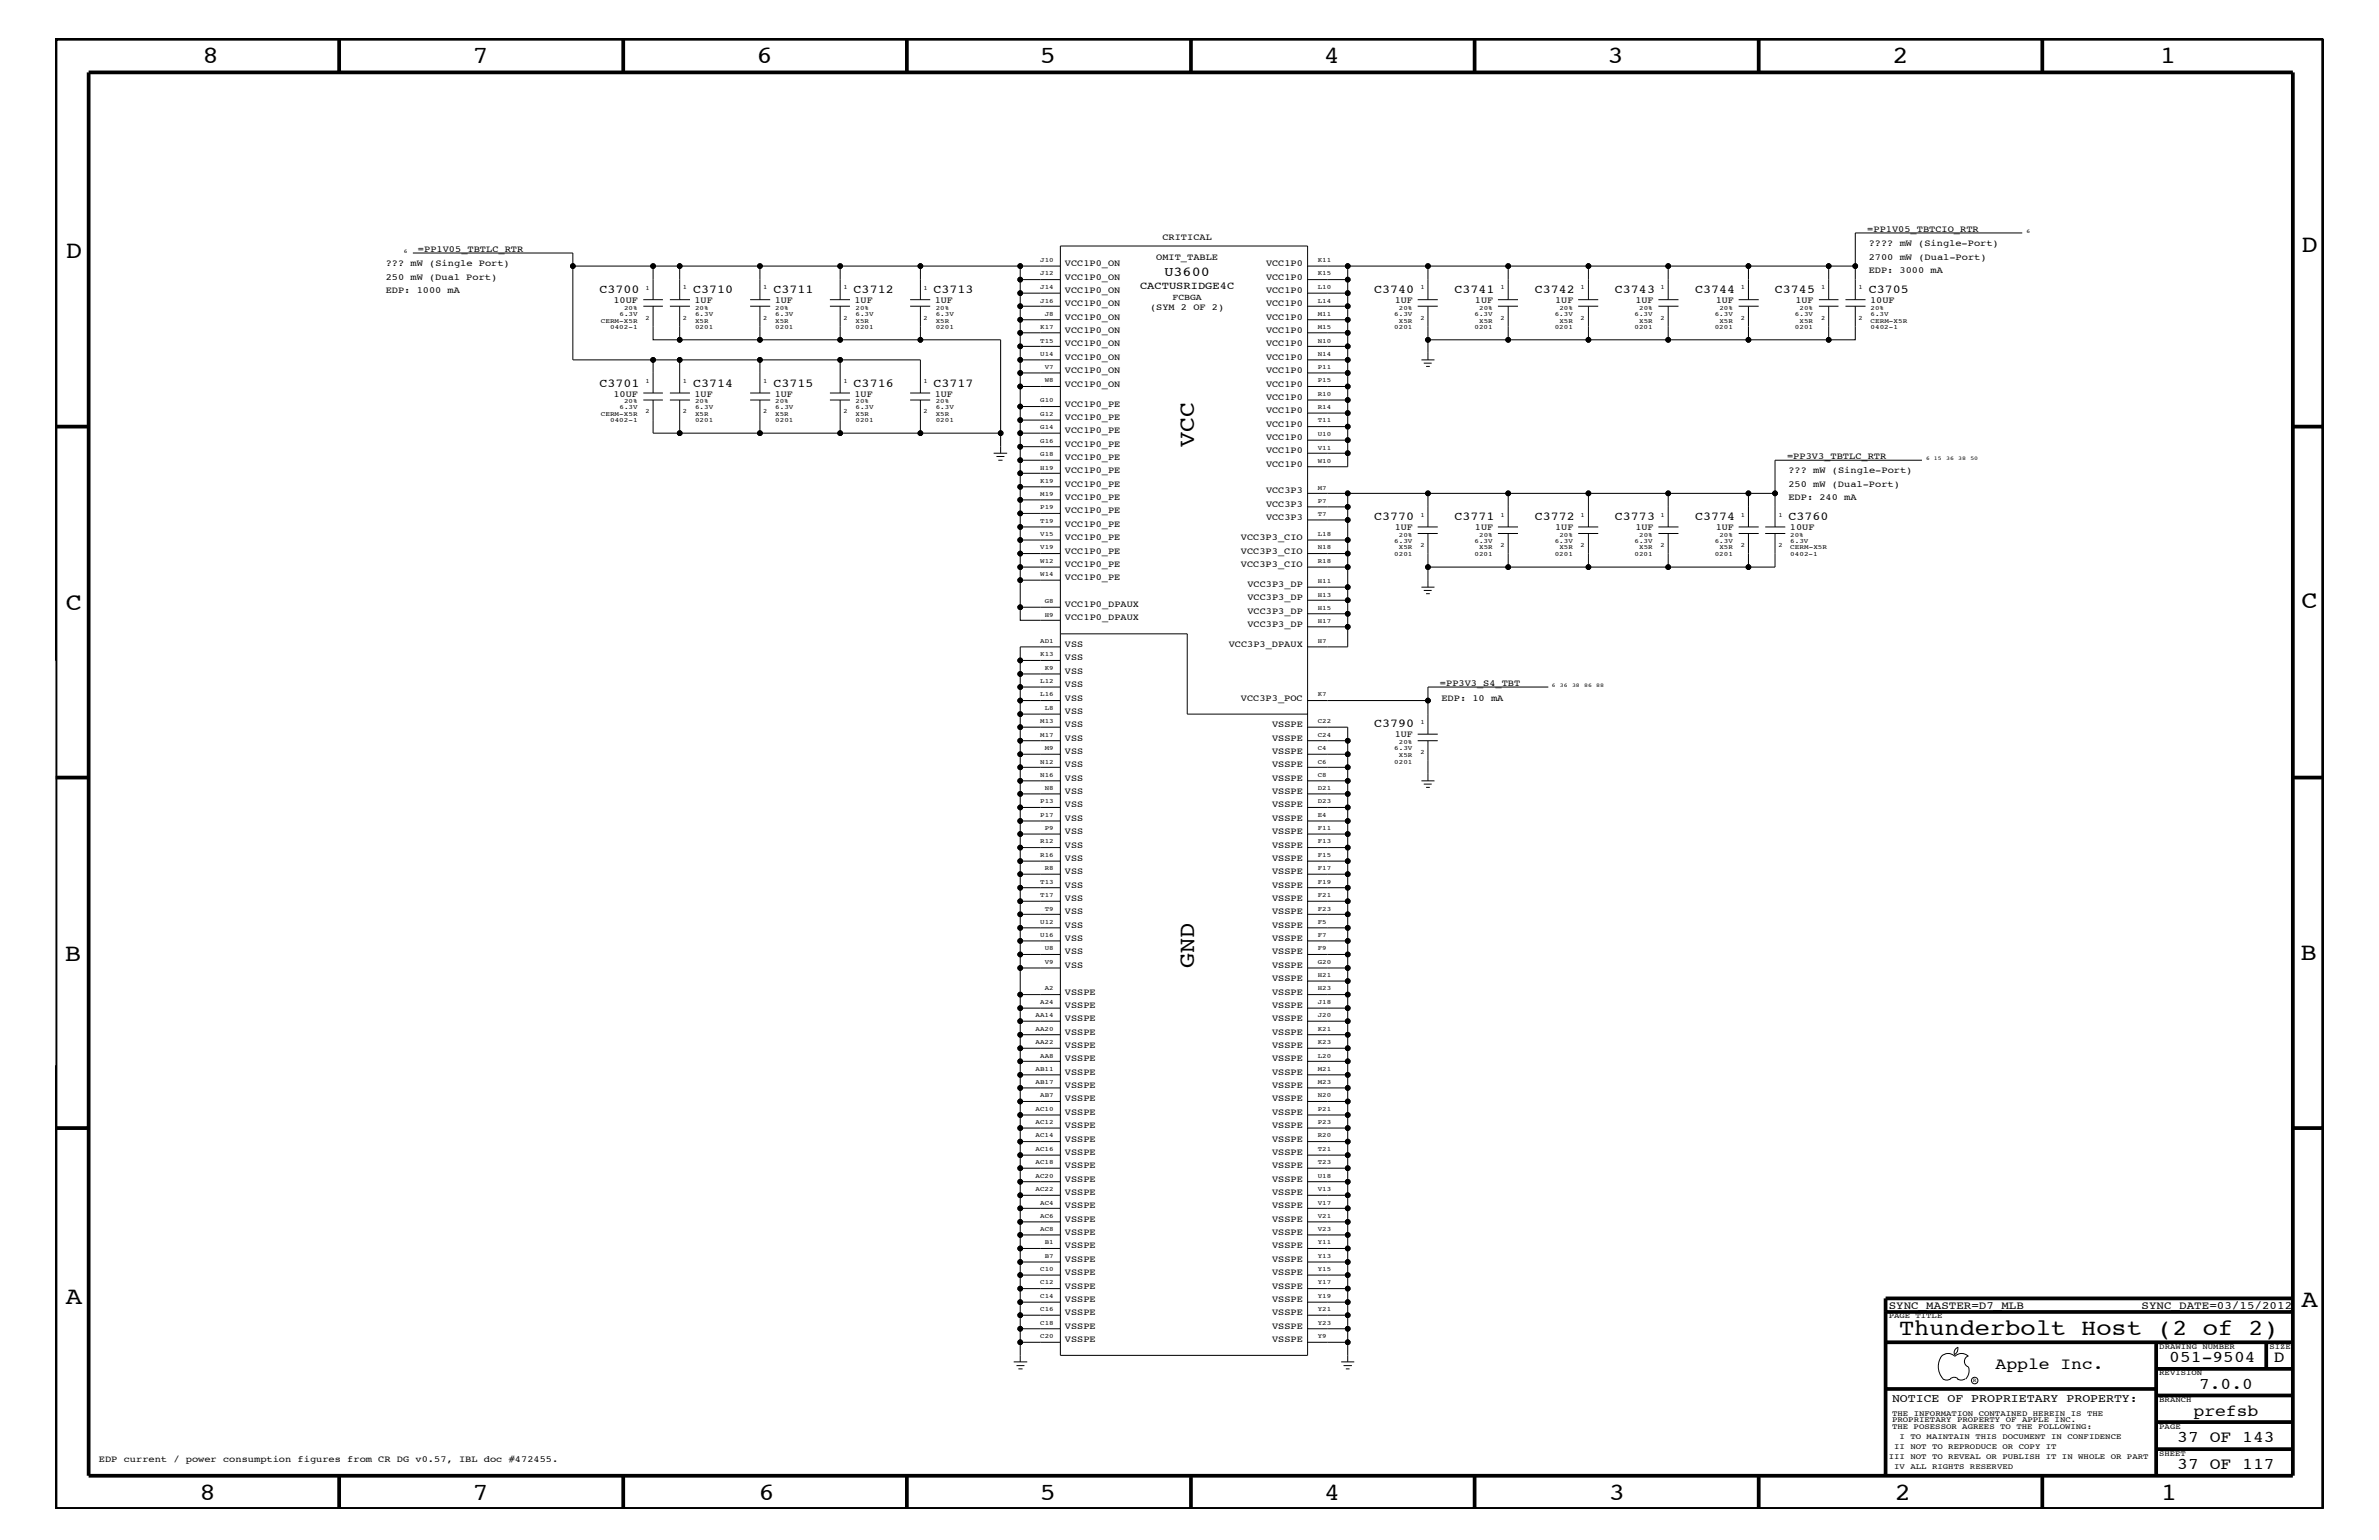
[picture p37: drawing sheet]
<svg xmlns="http://www.w3.org/2000/svg" width="432mm" height="279mm" viewBox="0 0 432 279" stroke-linecap="round" stroke-linejoin="round" font-family="sans-serif">
<defs><g id="words">
<g font-size="4.5">
<text x="36.7" y="11.5">8</text>
<text x="85.8" y="11.5">7</text>
<text x="137.3" y="11.5">6</text>
<text x="188.7" y="11.5">5</text>
<text x="240.3" y="11.5">4</text>
<text x="291.8" y="11.5">3</text>
<text x="343.5" y="11.5">2</text>
<text x="392" y="11.5">1</text>
<text x="11.9" y="46.8">D</text>
<text x="417.7" y="45.7">D</text>
<text x="11.9" y="110.6">C</text>
<text x="417.7" y="110.4">C</text>
<text x="11.8" y="174.3">B</text>
<text x="417.6" y="174.2">B</text>
<text x="11.9" y="236.7">A</text>
<text x="417.7" y="237.1">A</text>
<text x="36.2" y="272.1">8</text>
<text x="85.8" y="272.1">7</text>
<text x="137.7" y="272.1">6</text>
<text x="188.7" y="272.1">5</text>
<text x="240.4" y="272.1">4</text>
<text x="292" y="272.1">3</text>
<text x="343.9" y="272.1">2</text>
<text x="392.2" y="272.1">1</text>
</g>
<g font-size="4.1">
<text x="216.7" y="81.1" transform="rotate(-90 216.7 81.1)">VCC</text>
<text x="216.7" y="175.6" transform="rotate(-90 216.7 175.6)">GND</text>
<text x="344.7" y="242.3">Thunderbolt Host (2 of 2)</text>
</g>
<g font-size="3">
<text x="362.2" y="248.4">Apple Inc.</text>
<text x="393.7" y="247.1">051-9504</text>
<text x="399.2" y="252">7.0.0</text>
<text x="412.7" y="247.1">D</text>
<text x="398.1" y="256.8">prefsb</text>
<text x="395.2" y="261.6">37 OF 143</text>
<text x="395.2" y="266.6">37 OF 117</text>
</g>
<text font-size="2.5" x="211.4" y="50.2">U3600</text>
<g font-size="2.2">
<text x="108.8" y="53.2">C3700</text>
<text x="125.8" y="53.2">C3710</text>
<text x="140.4" y="53.2">C3711</text>
<text x="154.9" y="53.2">C3712</text>
<text x="169.4" y="53.2">C3713</text>
<text x="249.4" y="53.2">C3740</text>
<text x="264" y="53.2">C3741</text>
<text x="278.6" y="53.2">C3742</text>
<text x="293.1" y="53.2">C3743</text>
<text x="307.7" y="53.2">C3744</text>
<text x="322.2" y="53.2">C3745</text>
<text x="339.2" y="53.2">C3705</text>
<text x="108.8" y="70.1">C3701</text>
<text x="125.8" y="70.1">C3714</text>
<text x="140.4" y="70.1">C3715</text>
<text x="154.9" y="70.1">C3716</text>
<text x="169.4" y="70.1">C3717</text>
<text x="249.4" y="94.3">C3770</text>
<text x="264" y="94.3">C3771</text>
<text x="278.6" y="94.3">C3772</text>
<text x="293.1" y="94.3">C3773</text>
<text x="307.7" y="94.3">C3774</text>
<text x="324.6" y="94.3">C3760</text>
<text x="249.4" y="131.9">C3790</text>
</g>
<text font-size="2.1" x="343.4" y="254.4">NOTICE OF PROPRIETARY PROPERTY:</text>
<g font-size="2">
<text x="342.8" y="237.4">SYNC_MASTER=D7_MLB</text>
<text x="388.7" y="237.4">SYNC_DATE=03/15/2012</text>
</g>
<text font-size="1.9" x="206.9" y="52.5">CACTUSRIDGE4C</text>
<g font-size="1.7">
<text x="75.9" y="45.7">=PP1V05_TBTLC_RTR</text>
<text x="209.8" y="47.1">OMIT_TABLE</text>
<text x="211" y="43.5">CRITICAL</text>
<text x="338.9" y="42">=PP1V05_TBTCIO_RTR</text>
<text x="339.2" y="44.6">???? mW (Single-Port)</text>
<text x="339.2" y="47.1">2700 mW (Dual-Port)</text>
<text x="70" y="53.2">EDP: 1000 mA</text>
<text x="70" y="50.7">250 mW (Dual Port)</text>
<text x="70" y="48.3">??? mW (Single Port)</text>
<text x="193.3" y="53.2">VCC1P0_ON</text>
<text x="193.3" y="50.7">VCC1P0_ON</text>
<text x="193.3" y="48.3">VCC1P0_ON</text>
<text x="229.8" y="48.3">VCC1P0</text>
<text x="229.8" y="50.7">VCC1P0</text>
<text x="229.8" y="53.2">VCC1P0</text>
<text x="339.2" y="49.6">EDP: 3000 mA</text>
<text x="111.3" y="55">10UF</text>
<text x="126.1" y="55">1UF</text>
<text x="140.6" y="55">1UF</text>
<text x="155.1" y="55">1UF</text>
<text x="169.7" y="55">1UF</text>
<text x="193.3" y="58">VCC1P0_ON</text>
<text x="193.3" y="55.6">VCC1P0_ON</text>
<text x="208.7" y="56.2">(SYM 2 OF 2)</text>
<text x="229.8" y="58">VCC1P0</text>
<text x="229.8" y="55.6">VCC1P0</text>
<text x="253.2" y="55">1UF</text>
<text x="267.7" y="55">1UF</text>
<text x="282.3" y="55">1UF</text>
<text x="296.8" y="55">1UF</text>
<text x="311.4" y="55">1UF</text>
<text x="325.9" y="55">1UF</text>
<text x="339.4" y="55">10UF</text>
<text x="193.3" y="62.9">VCC1P0_ON</text>
<text x="193.3" y="65.3">VCC1P0_ON</text>
<text x="193.3" y="60.4">VCC1P0_ON</text>
<text x="229.8" y="65.3">VCC1P0</text>
<text x="229.8" y="62.9">VCC1P0</text>
<text x="229.8" y="60.4">VCC1P0</text>
<text x="111.3" y="72">10UF</text>
<text x="126.1" y="72">1UF</text>
<text x="140.6" y="72">1UF</text>
<text x="155.1" y="72">1UF</text>
<text x="169.7" y="72">1UF</text>
<text x="193.3" y="70.1">VCC1P0_ON</text>
<text x="193.3" y="67.7">VCC1P0_ON</text>
<text x="229.8" y="70.1">VCC1P0</text>
<text x="229.8" y="67.7">VCC1P0</text>
<text x="193.3" y="73.8">VCC1P0_PE</text>
<text x="193.3" y="76.2">VCC1P0_PE</text>
<text x="229.8" y="77.4">VCC1P0</text>
<text x="229.8" y="75">VCC1P0</text>
<text x="229.8" y="72.6">VCC1P0</text>
<text x="193.3" y="78.6">VCC1P0_PE</text>
<text x="193.3" y="81.1">VCC1P0_PE</text>
<text x="193.3" y="83.5">VCC1P0_PE</text>
<text x="229.8" y="82.2">VCC1P0</text>
<text x="229.8" y="79.9">VCC1P0</text>
<text x="324.4" y="83.3">=PP3V3_TBTLC_RTR</text>
<text x="193.3" y="85.9">VCC1P0_PE</text>
<text x="193.3" y="88.3">VCC1P0_PE</text>
<text x="229.8" y="89.5">VCC3P3</text>
<text x="229.8" y="84.7">VCC1P0</text>
<text x="324.6" y="88.3">250 mW (Dual-Port)</text>
<text x="324.6" y="85.9">??? mW (Single-Port)</text>
<text x="193.3" y="90.7">VCC1P0_PE</text>
<text x="193.3" y="93.2">VCC1P0_PE</text>
<text x="193.3" y="95.6">VCC1P0_PE</text>
<text x="229.8" y="92">VCC3P3</text>
<text x="229.8" y="94.3">VCC3P3</text>
<text x="324.6" y="90.7">EDP: 240 mA</text>
<text x="193.3" y="98">VCC1P0_PE</text>
<text x="193.3" y="100.4">VCC1P0_PE</text>
<text x="225.2" y="100.4">VCC3P3_CIO</text>
<text x="225.2" y="98">VCC3P3_CIO</text>
<text x="253.2" y="96.2">1UF</text>
<text x="267.7" y="96.2">1UF</text>
<text x="282.3" y="96.2">1UF</text>
<text x="296.8" y="96.2">1UF</text>
<text x="311.4" y="96.2">1UF</text>
<text x="324.9" y="96.2">10UF</text>
<text x="193.3" y="102.9">VCC1P0_PE</text>
<text x="193.3" y="105.3">VCC1P0_PE</text>
<text x="225.2" y="102.9">VCC3P3_CIO</text>
<text x="226.4" y="106.5">VCC3P3_DP</text>
<text x="193.3" y="112.6">VCC1P0_DPAUX</text>
<text x="193.3" y="110.2">VCC1P0_DPAUX</text>
<text x="226.4" y="108.9">VCC3P3_DP</text>
<text x="226.4" y="111.4">VCC3P3_DP</text>
<text x="226.4" y="113.7">VCC3P3_DP</text>
<text x="193.3" y="119.8">VSS</text>
<text x="193.3" y="117.4">VSS</text>
<text x="223" y="117.4">VCC3P3_DPAUX</text>
<text x="193.3" y="124.7">VSS</text>
<text x="193.3" y="122.3">VSS</text>
<text x="261.4" y="124.4">=PP3V3_S4_TBT</text>
<text x="193.3" y="129.6">VSS</text>
<text x="193.3" y="131.9">VSS</text>
<text x="193.3" y="127.1">VSS</text>
<text x="225.2" y="127.1">VCC3P3_POC</text>
<text x="230.9" y="131.9">VSSPE</text>
<text x="261.6" y="127.1">EDP: 10 mA</text>
<text x="193.3" y="136.8">VSS</text>
<text x="193.3" y="134.4">VSS</text>
<text x="230.9" y="134.4">VSSPE</text>
<text x="230.9" y="136.8">VSSPE</text>
<text x="253.2" y="133.8">1UF</text>
<text x="193.3" y="141.7">VSS</text>
<text x="193.3" y="139.2">VSS</text>
<text x="230.9" y="139.2">VSSPE</text>
<text x="230.9" y="141.7">VSSPE</text>
<text x="193.3" y="149">VSS</text>
<text x="193.3" y="146.5">VSS</text>
<text x="193.3" y="144">VSS</text>
<text x="230.9" y="144">VSSPE</text>
<text x="230.9" y="149">VSSPE</text>
<text x="230.9" y="146.5">VSSPE</text>
<text x="193.3" y="153.8">VSS</text>
<text x="193.3" y="151.3">VSS</text>
<text x="230.9" y="151.3">VSSPE</text>
<text x="230.9" y="153.8">VSSPE</text>
<text x="193.3" y="161.1">VSS</text>
<text x="193.3" y="158.6">VSS</text>
<text x="193.3" y="156.2">VSS</text>
<text x="230.9" y="156.2">VSSPE</text>
<text x="230.9" y="158.6">VSSPE</text>
<text x="230.9" y="161.1">VSSPE</text>
<text x="193.3" y="165.9">VSS</text>
<text x="193.3" y="163.5">VSS</text>
<text x="230.9" y="163.5">VSSPE</text>
<text x="230.9" y="165.9">VSSPE</text>
<text x="193.3" y="173.2">VSS</text>
<text x="193.3" y="168.3">VSS</text>
<text x="193.3" y="170.7">VSS</text>
<text x="230.9" y="168.3">VSSPE</text>
<text x="230.9" y="170.7">VSSPE</text>
<text x="230.9" y="173.2">VSSPE</text>
<text x="193.3" y="175.6">VSS</text>
<text x="230.9" y="175.6">VSSPE</text>
<text x="230.9" y="178">VSSPE</text>
<text x="193.3" y="185.3">VSSPE</text>
<text x="193.3" y="180.5">VSSPE</text>
<text x="193.3" y="182.9">VSSPE</text>
<text x="230.9" y="180.5">VSSPE</text>
<text x="230.9" y="182.9">VSSPE</text>
<text x="230.9" y="185.3">VSSPE</text>
<text x="193.3" y="187.7">VSSPE</text>
<text x="193.3" y="190.2">VSSPE</text>
<text x="230.9" y="187.7">VSSPE</text>
<text x="230.9" y="190.2">VSSPE</text>
<text x="193.3" y="197.4">VSSPE</text>
<text x="193.3" y="192.6">VSSPE</text>
<text x="193.3" y="195">VSSPE</text>
<text x="230.9" y="192.6">VSSPE</text>
<text x="230.9" y="197.4">VSSPE</text>
<text x="230.9" y="195">VSSPE</text>
<text x="193.3" y="199.8">VSSPE</text>
<text x="193.3" y="202.3">VSSPE</text>
<text x="230.9" y="199.8">VSSPE</text>
<text x="230.9" y="202.3">VSSPE</text>
<text x="193.3" y="209.6">VSSPE</text>
<text x="193.3" y="207.1">VSSPE</text>
<text x="193.3" y="204.7">VSSPE</text>
<text x="230.9" y="204.7">VSSPE</text>
<text x="230.9" y="207.1">VSSPE</text>
<text x="230.9" y="209.6">VSSPE</text>
<text x="193.3" y="211.9">VSSPE</text>
<text x="193.3" y="214.4">VSSPE</text>
<text x="230.9" y="211.9">VSSPE</text>
<text x="230.9" y="214.4">VSSPE</text>
<text x="193.3" y="221.7">VSSPE</text>
<text x="193.3" y="219.2">VSSPE</text>
<text x="193.3" y="216.9">VSSPE</text>
<text x="230.9" y="219.2">VSSPE</text>
<text x="230.9" y="216.9">VSSPE</text>
<text x="230.9" y="221.7">VSSPE</text>
<text x="193.3" y="226.5">VSSPE</text>
<text x="193.3" y="224.1">VSSPE</text>
<text x="230.9" y="224.1">VSSPE</text>
<text x="230.9" y="226.5">VSSPE</text>
<text x="193.3" y="233.8">VSSPE</text>
<text x="193.3" y="231.3">VSSPE</text>
<text x="193.3" y="229">VSSPE</text>
<text x="230.9" y="229">VSSPE</text>
<text x="230.9" y="231.3">VSSPE</text>
<text x="230.9" y="233.8">VSSPE</text>
<text x="193.3" y="236.2">VSSPE</text>
<text x="193.3" y="238.6">VSSPE</text>
<text x="230.9" y="236.2">VSSPE</text>
<text x="230.9" y="238.6">VSSPE</text>
<text x="193.3" y="241.1">VSSPE</text>
<text x="193.3" y="243.5">VSSPE</text>
<text x="230.9" y="243.5">VSSPE</text>
<text x="230.9" y="241.1">VSSPE</text>
<text x="17.9" y="265.3">EDP current / power consumption figures from CR DG v0.57, IBL doc #472455.</text>
</g>
<text font-size="1.6" x="212.8" y="54.4">FCBGA</text>
<g font-size="1.4">
<text x="342.8" y="239.2">PAGE TITLE</text>
<text x="391.9" y="244.7">DRAWING NUMBER</text>
<text x="411.9" y="244.7">SIZE</text>
<text x="391.9" y="249.5">REVISION</text>
<text x="343.4" y="256.8">THE INFORMATION CONTAINED HEREIN IS THE</text>
<text x="391.9" y="254.4">BRANCH</text>
<text x="343.4" y="258">PROPRIETARY PROPERTY OF APPLE INC.</text>
<text x="343.4" y="259.3">THE POSESSOR AGREES TO THE FOLLOWING:</text>
<text x="343.8" y="262.9">II NOT TO REPRODUCE OR COPY IT</text>
<text x="344.8" y="261.1">I TO MAINTAIN THIS DOCUMENT IN CONFIDENCE</text>
<text x="391.9" y="259.3">PAGE</text>
<text x="342.8" y="264.7">III NOT TO REVEAL OR PUBLISH IT IN WHOLE OR PART</text>
<text x="343.8" y="266.6">IV ALL RIGHTS RESERVED</text>
<text x="391.9" y="264.1">SHEET</text>
</g>
<g font-size="1.2">
<text x="188.8" y="47.6">J10</text>
<text x="239.2" y="47.6">K11</text>
<text x="117.2" y="52.5">1</text>
<text x="124" y="52.5">1</text>
<text x="138.5" y="52.5">1</text>
<text x="153.1" y="52.5">1</text>
<text x="167.6" y="52.5">1</text>
<text x="188.8" y="52.4">J14</text>
<text x="188.8" y="50">J12</text>
<text x="239.2" y="50">K15</text>
<text x="239.2" y="52.4">L10</text>
<text x="257.8" y="52.5">1</text>
<text x="272.4" y="52.5">1</text>
<text x="286.9" y="52.5">1</text>
<text x="301.4" y="52.5">1</text>
<text x="316" y="52.5">1</text>
<text x="330.5" y="52.5">1</text>
<text x="337.3" y="52.5">1</text>
<text x="109.1" y="58.5">CERM-X5R</text>
<text x="110.7" y="59.7">0402-1</text>
<text x="112.4" y="57.3">6.3V</text>
<text x="113.3" y="56.2">20%</text>
<text x="117.2" y="58">2</text>
<text x="124" y="58">2</text>
<text x="126.2" y="57.3">6.3V</text>
<text x="126.2" y="58.5">X5R</text>
<text x="126.2" y="59.7">0201</text>
<text x="126.2" y="56.2">20%</text>
<text x="138.5" y="58">2</text>
<text x="140.7" y="57.3">6.3V</text>
<text x="140.7" y="58.5">X5R</text>
<text x="140.7" y="59.7">0201</text>
<text x="140.7" y="56.2">20%</text>
<text x="153.1" y="58">2</text>
<text x="155.3" y="57.3">6.3V</text>
<text x="155.3" y="58.5">X5R</text>
<text x="155.3" y="59.7">0201</text>
<text x="155.3" y="56.2">20%</text>
<text x="167.6" y="58">2</text>
<text x="169.8" y="57.3">6.3V</text>
<text x="169.8" y="58.5">X5R</text>
<text x="169.8" y="59.7">0201</text>
<text x="169.8" y="56.2">20%</text>
<text x="188.8" y="59.7">K17</text>
<text x="188.8" y="54.9">J16</text>
<text x="189.7" y="57.3">J8</text>
<text x="239.2" y="59.7">M15</text>
<text x="239.2" y="57.3">M11</text>
<text x="239.2" y="54.9">L14</text>
<text x="253.1" y="57.3">6.3V</text>
<text x="253.1" y="59.7">0201</text>
<text x="253.9" y="58.5">X5R</text>
<text x="253.9" y="56.2">20%</text>
<text x="257.8" y="58">2</text>
<text x="267.6" y="57.3">6.3V</text>
<text x="267.6" y="59.7">0201</text>
<text x="268.5" y="58.5">X5R</text>
<text x="268.5" y="56.2">20%</text>
<text x="272.4" y="58">2</text>
<text x="282.2" y="57.3">6.3V</text>
<text x="282.2" y="59.7">0201</text>
<text x="283" y="58.5">X5R</text>
<text x="283" y="56.2">20%</text>
<text x="286.9" y="58">2</text>
<text x="296.7" y="57.3">6.3V</text>
<text x="296.7" y="59.7">0201</text>
<text x="297.5" y="58.5">X5R</text>
<text x="297.5" y="56.2">20%</text>
<text x="301.4" y="58">2</text>
<text x="311.2" y="57.3">6.3V</text>
<text x="311.2" y="59.7">0201</text>
<text x="312.1" y="58.5">X5R</text>
<text x="312.1" y="56.2">20%</text>
<text x="316" y="58">2</text>
<text x="325.8" y="57.3">6.3V</text>
<text x="325.8" y="59.7">0201</text>
<text x="326.6" y="58.5">X5R</text>
<text x="326.6" y="56.2">20%</text>
<text x="330.5" y="58">2</text>
<text x="337.3" y="58">2</text>
<text x="339.5" y="57.3">6.3V</text>
<text x="339.5" y="56.2">20%</text>
<text x="339.5" y="58.5">CERM-X5R</text>
<text x="339.5" y="59.7">0402-1</text>
<text x="188.8" y="62.2">T15</text>
<text x="188.8" y="64.5">U14</text>
<text x="239.2" y="64.5">N14</text>
<text x="239.2" y="62.2">N10</text>
<text x="117.2" y="69.5">1</text>
<text x="124" y="69.5">1</text>
<text x="138.5" y="69.5">1</text>
<text x="153.1" y="69.5">1</text>
<text x="167.6" y="69.5">1</text>
<text x="189.7" y="69.4">W8</text>
<text x="189.7" y="67">V7</text>
<text x="239.2" y="71.8">R10</text>
<text x="239.2" y="69.4">P15</text>
<text x="239.2" y="67">P11</text>
<text x="109.1" y="75.5">CERM-X5R</text>
<text x="110.7" y="76.7">0402-1</text>
<text x="112.4" y="74.3">6.3V</text>
<text x="113.3" y="73.2">20%</text>
<text x="117.2" y="75">2</text>
<text x="124" y="75">2</text>
<text x="126.2" y="74.3">6.3V</text>
<text x="126.2" y="75.5">X5R</text>
<text x="126.2" y="76.7">0201</text>
<text x="126.2" y="73.2">20%</text>
<text x="138.5" y="75">2</text>
<text x="140.7" y="74.3">6.3V</text>
<text x="140.7" y="75.5">X5R</text>
<text x="140.7" y="76.7">0201</text>
<text x="140.7" y="73.2">20%</text>
<text x="153.1" y="75">2</text>
<text x="155.3" y="74.3">6.3V</text>
<text x="155.3" y="75.5">X5R</text>
<text x="155.3" y="76.7">0201</text>
<text x="155.3" y="73.2">20%</text>
<text x="167.6" y="75">2</text>
<text x="169.8" y="74.3">6.3V</text>
<text x="169.8" y="75.5">X5R</text>
<text x="169.8" y="76.7">0201</text>
<text x="169.8" y="73.2">20%</text>
<text x="188.8" y="73">G10</text>
<text x="188.8" y="75.5">G12</text>
<text x="188.8" y="77.9">G14</text>
<text x="239.2" y="76.7">T11</text>
<text x="239.2" y="74.3">R14</text>
<text x="188.8" y="80.3">G16</text>
<text x="188.8" y="82.7">G18</text>
<text x="239.2" y="83.9">W10</text>
<text x="239.2" y="81.6">V11</text>
<text x="239.2" y="79.1">U10</text>
<text x="188.8" y="85.2">H19</text>
<text x="188.8" y="87.6">K19</text>
<text x="239.2" y="88.8">M7</text>
<text x="188.8" y="90">M19</text>
<text x="188.8" y="92.4">P19</text>
<text x="188.8" y="94.9">T19</text>
<text x="239.2" y="91.2">P7</text>
<text x="239.2" y="93.7">T7</text>
<text x="257.8" y="93.8">1</text>
<text x="272.4" y="93.8">1</text>
<text x="286.9" y="93.8">1</text>
<text x="301.4" y="93.8">1</text>
<text x="316" y="93.8">1</text>
<text x="322.8" y="93.8">1</text>
<text x="188.8" y="97.3">V15</text>
<text x="188.8" y="99.7">V19</text>
<text x="239.2" y="99.7">N18</text>
<text x="239.2" y="97.3">L18</text>
<text x="253.1" y="98.5">6.3V</text>
<text x="253.1" y="101">0201</text>
<text x="253.9" y="99.7">X5R</text>
<text x="253.9" y="97.4">20%</text>
<text x="257.8" y="99.3">2</text>
<text x="267.6" y="98.5">6.3V</text>
<text x="267.6" y="101">0201</text>
<text x="268.5" y="99.7">X5R</text>
<text x="268.5" y="97.4">20%</text>
<text x="272.4" y="99.3">2</text>
<text x="282.2" y="98.5">6.3V</text>
<text x="282.2" y="101">0201</text>
<text x="283" y="99.7">X5R</text>
<text x="283" y="97.4">20%</text>
<text x="286.9" y="99.3">2</text>
<text x="296.7" y="98.5">6.3V</text>
<text x="296.7" y="101">0201</text>
<text x="297.5" y="99.7">X5R</text>
<text x="297.5" y="97.4">20%</text>
<text x="301.4" y="99.3">2</text>
<text x="311.2" y="98.5">6.3V</text>
<text x="311.2" y="101">0201</text>
<text x="312.1" y="99.7">X5R</text>
<text x="312.1" y="97.4">20%</text>
<text x="316" y="99.3">2</text>
<text x="322.8" y="99.3">2</text>
<text x="325" y="97.4">20%</text>
<text x="325" y="98.5">6.3V</text>
<text x="325" y="99.7">CERM-X5R</text>
<text x="325" y="101">0402-1</text>
<text x="188.8" y="102.1">W12</text>
<text x="188.8" y="104.6">W14</text>
<text x="239.2" y="105.8">H11</text>
<text x="239.2" y="102.1">R18</text>
<text x="189.7" y="111.9">H9</text>
<text x="189.7" y="109.4">G8</text>
<text x="239.2" y="108.2">H13</text>
<text x="239.2" y="110.6">H15</text>
<text x="239.2" y="113.1">H17</text>
<text x="188.8" y="119.1">K13</text>
<text x="188.8" y="116.7">AD1</text>
<text x="239.2" y="116.7">H7</text>
<text x="188.8" y="124">L12</text>
<text x="189.7" y="121.5">K9</text>
<text x="188.8" y="131.3">M13</text>
<text x="188.8" y="126.4">L16</text>
<text x="189.7" y="128.8">L8</text>
<text x="239.2" y="131.3">C22</text>
<text x="239.2" y="126.4">K7</text>
<text x="257.8" y="131.3">1</text>
<text x="188.8" y="133.6">M17</text>
<text x="189.7" y="136.1">M9</text>
<text x="239.2" y="133.6">C24</text>
<text x="239.2" y="136.1">C4</text>
<text x="253.1" y="136.1">6.3V</text>
<text x="253.9" y="137.3">X5R</text>
<text x="253.9" y="135">20%</text>
<text x="257.8" y="136.8">2</text>
<text x="188.8" y="140.9">N16</text>
<text x="188.8" y="138.5">N12</text>
<text x="189.7" y="143.4">N8</text>
<text x="239.2" y="138.5">C6</text>
<text x="239.2" y="140.9">C8</text>
<text x="239.2" y="143.4">D21</text>
<text x="253.1" y="138.5">0201</text>
<text x="188.8" y="148.2">P17</text>
<text x="188.8" y="145.7">P13</text>
<text x="239.2" y="148.2">E4</text>
<text x="239.2" y="145.7">D23</text>
<text x="188.8" y="155.5">R16</text>
<text x="188.8" y="153">R12</text>
<text x="189.7" y="150.7">P9</text>
<text x="239.2" y="150.7">F11</text>
<text x="239.2" y="153">F13</text>
<text x="239.2" y="155.5">F15</text>
<text x="188.8" y="160.3">T13</text>
<text x="189.7" y="157.9">R8</text>
<text x="239.2" y="157.9">F17</text>
<text x="239.2" y="160.3">F19</text>
<text x="188.8" y="167.6">U12</text>
<text x="188.8" y="162.8">T17</text>
<text x="189.7" y="165.2">T9</text>
<text x="239.2" y="162.8">F21</text>
<text x="239.2" y="165.2">F23</text>
<text x="239.2" y="167.6">F5</text>
<text x="188.8" y="170">U16</text>
<text x="189.7" y="172.4">U8</text>
<text x="239.2" y="170">F7</text>
<text x="239.2" y="172.4">F9</text>
<text x="189.7" y="179.7">A2</text>
<text x="189.7" y="174.9">V9</text>
<text x="239.2" y="174.9">G20</text>
<text x="239.2" y="177.3">H21</text>
<text x="239.2" y="179.7">H23</text>
<text x="188" y="184.6">AA14</text>
<text x="188.8" y="182.1">A24</text>
<text x="239.2" y="182.1">J18</text>
<text x="239.2" y="184.6">J20</text>
<text x="188" y="187">AA20</text>
<text x="188" y="189.4">AA22</text>
<text x="188.8" y="191.9">AA8</text>
<text x="239.2" y="187">K21</text>
<text x="239.2" y="189.4">K23</text>
<text x="239.2" y="191.9">L20</text>
<text x="188" y="196.7">AB17</text>
<text x="188" y="194.3">AB11</text>
<text x="239.2" y="196.7">M23</text>
<text x="239.2" y="194.3">M21</text>
<text x="188" y="204">AC12</text>
<text x="188" y="201.5">AC10</text>
<text x="188.8" y="199.1">AB7</text>
<text x="239.2" y="199.1">N20</text>
<text x="239.2" y="201.5">P21</text>
<text x="239.2" y="204">P23</text>
<text x="188" y="208.8">AC16</text>
<text x="188" y="206.4">AC14</text>
<text x="239.2" y="206.4">R20</text>
<text x="239.2" y="208.8">T21</text>
<text x="188" y="211.3">AC18</text>
<text x="188" y="213.6">AC20</text>
<text x="239.2" y="211.3">T23</text>
<text x="239.2" y="213.6">U18</text>
<text x="188" y="216.1">AC22</text>
<text x="188.8" y="220.9">AC6</text>
<text x="188.8" y="218.6">AC4</text>
<text x="239.2" y="218.5">V17</text>
<text x="239.2" y="216.1">V13</text>
<text x="239.2" y="220.9">V21</text>
<text x="188.8" y="223.4">AC8</text>
<text x="189.7" y="225.8">B1</text>
<text x="239.2" y="223.4">V23</text>
<text x="239.2" y="225.7">Y11</text>
<text x="188.8" y="233">C12</text>
<text x="188.8" y="230.7">C10</text>
<text x="189.7" y="228.2">B7</text>
<text x="239.2" y="228.2">Y13</text>
<text x="239.2" y="230.7">Y15</text>
<text x="239.2" y="233">Y17</text>
<text x="188.8" y="235.5">C14</text>
<text x="188.8" y="237.9">C16</text>
<text x="239.2" y="235.5">Y19</text>
<text x="239.2" y="237.9">Y21</text>
<text x="188.8" y="240.3">C18</text>
<text x="188.8" y="242.8">C20</text>
<text x="239.2" y="240.3">Y23</text>
<text x="239.2" y="242.8">Y9</text>
</g>
<g font-size="1">
<text x="73.3" y="45.9">6</text>
<text x="367.8" y="42.3">6</text>
<text x="349.6" y="83.5">6</text>
<text x="351" y="83.5">15</text>
<text x="353.2" y="83.5">36</text>
<text x="355.4" y="83.5">38</text>
<text x="357.6" y="83.5">50</text>
<text x="281.7" y="124.7">6</text>
<text x="283.1" y="124.7">36</text>
<text x="285.3" y="124.7">38</text>
<text x="287.5" y="124.7">86</text>
<text x="289.7" y="124.7">88</text>
<text x="358.1" y="250.7">R</text>
</g>
</g></defs>
<g fill="none" stroke="#000" stroke-width=".18">
<path d="M74.9 45.9h29.1v2.4h14.5M104 48.3v17h14.5M116.8 54.4h3.5M116.8 55.6h3.5M118.5 55.6v6.1h19.4M121.6 54.4h3.6M121.6 55.6h3.6M123.4 55.6v6.1M123.4 48.3h-4.9v6.1M136.2 55.6h3.6M136.2 54.4h3.6M137.9 48.3h-14.5v6.1"/>
<path d="M137.9 55.6v6.1h14.6M150.6 55.6h3.7M150.6 54.4h3.7M152.5 55.6v6.1h14.6M152.5 48.3h-14.6v6.1M165.2 54.4h3.6M165.2 55.6h3.6M167.1 48.3h-14.6v6.1M167.1 55.6v6.1h14.5v16.9h-14.5v-6M185.2 48.3h-18.1v6.1M192.5 44.6h44.8v201.3h-44.8zM192.5 58h-7.3v2.4h7.3"/>
<path d="M192.5 55.6h-7.3v2.4M192.5 53.2h-7.3v2.4M192.5 50.7h-7.3v2.5M192.5 48.3h-7.3v2.4M237.3 58h7.3v2.4M237.3 55.6h7.3v2.4M237.3 53.2h7.3v2.4M237.3 50.7h7.3v2.5M237.3 48.3h7.3v2.4M244.6 48.3h14.6M257.3 54.4h3.7M257.3 55.6h3.7"/>
<path d="M259.2 54.4v-6.1h14.5v6.1M259.2 55.6v9.7M271.9 54.4h3.6M271.9 55.6h3.6M273.7 55.6v6.1h14.6v-6.1M273.7 48.3h14.6v6.1M286.4 54.4h3.7M286.4 55.6h3.7M288.3 48.3h14.5v6.1M301 54.4h3.6M301 55.6h3.6M302.8 55.6v6.1h14.6v-6.1"/>
<path d="M302.8 48.3h29.1v6.1M315.6 54.4h3.6M315.6 55.6h3.6M317.4 48.3v6.1M330.1 55.6h3.6M330.1 54.4h3.6M331.9 55.6v6.1h4.8v-6.1M331.9 48.3h4.8v6.1M335 55.6h3.6M335 54.4h3.6M367.1 42.3h-30.4v6M116.8 71.3h3.5"/>
<path d="M116.8 72.6h3.5M118.5 71.3v-6h4.9v6M118.5 72.6v6h4.9M121.6 71.3h3.6M121.6 72.6h3.6M123.4 72.6v6h14.5M123.4 65.3h14.5M136.2 72.6h3.6M136.2 71.3h3.6M137.9 72.6v6h14.6M137.9 71.3v-6h14.6v6M150.6 72.6h3.7"/>
<path d="M150.6 71.3h3.7M152.5 72.6v6M152.5 65.3h14.6v6M152.5 78.6h14.6M165.2 71.3h3.6M165.2 72.6h3.6M181.6 78.6v3.6M185.2 60.4v2.4M185.2 65.3v2.4M185.2 70.1v3.7M185.2 76.2v2.4M192.5 78.6h-7.3v2.4h7.3"/>
<path d="M192.5 73.8h-7.3v2.4h7.3M192.5 67.7h-7.3v2.4h7.3M192.5 62.8h-7.3v2.5h7.3M237.3 72.6h7.3M237.3 60.4h7.3M237.3 62.8h7.3M237.3 67.7h7.3M237.3 65.3h7.3M237.3 70.1h7.3M237.3 74.9h7.3M237.3 79.9h7.3M237.3 77.4h7.3"/>
<path d="M244.6 60.4v24.3h-7.3M258 65.3h2.4M258.4 65.9h1.5M258.8 66.5h.7M259.2 61.7h14.5M288.3 61.7h14.5M317.4 61.7h14.5M180.4 82.2h2.4M180.9 82.8h1.4M181.2 83.5h.8M185.2 81v2.5M185.2 85.9v2.4"/>
<path d="M185.2 90.7v2.5M185.2 95.6v2.4M192.5 98h-7.3v2.4h7.3M192.5 93.2h-7.3v2.4h7.3M192.5 88.3h-7.3v2.4h7.3M192.5 83.5h-7.3v2.4h7.3M237.3 82.2h7.3M237.3 89.5h21.9M244.6 89.5v2.5h-7.3M244.6 92v2.3h-7.3M244.6 94.3v3.7h-7.3M244.6 98v2.4h-7.3"/>
<path d="M257.3 95.6h3.7M257.3 96.8h3.7M259.2 96.8v9.7M271.9 95.6h3.6M271.9 96.8h3.6M273.7 89.5h-14.5v6.1M273.7 96.8v6.1h14.6v-6.1M286.4 95.6h3.7M286.4 96.8h3.7M288.3 89.5h-14.6v6.1M301 95.6h3.6M301 96.8h3.6"/>
<path d="M302.8 96.8v6.1h14.6v-6.1M302.8 89.5h-14.5v6.1M315.6 95.6h3.6M315.6 96.8h3.6M317.4 89.5h-14.6v6.1M320.4 96.8h3.6M320.4 95.6h3.6M322.2 96.8v6.1h-4.8M322.2 89.5h-4.8v6.1M348.8 83.5h-26.6v12.1M185.2 100.4v2.5M185.2 105.3v4.9"/>
<path d="M192.5 115h23v14.6h21.8M192.5 119.8h-7.3v2.5h7.3M192.5 110.2h-7.3v2.3h7.3M192.5 102.9h-7.3v2.4h7.3M192.5 117.4h-7.3v2.4M244.6 113.7v3.7h-7.3M244.6 100.4v2.5h-7.3M244.6 102.9v3.6h-7.3M244.6 106.5v2.4h-7.3M244.6 108.9v2.5h-7.3M244.6 111.4v2.3h-7.3M258 106.5h2.4"/>
<path d="M258.4 107.1h1.5M258.8 107.7h.7M259.2 102.9h14.5M288.3 102.9h14.5M185.2 122.3v2.3M185.2 127.1v2.5M185.2 131.9v2.5M185.2 136.8v2.4M192.5 139.2h-7.3v2.5h7.3M192.5 134.4h-7.3v2.4h7.3M192.5 129.6h-7.3v2.3h7.3M192.5 124.6h-7.3v2.5h7.3"/>
<path d="M237.3 136.8h7.3v4.9M237.3 131.9h7.3v4.9M237.3 127.1h21.9M237.3 134.4h7.3M237.3 139.2h7.3M257.3 133.2h3.7M257.3 134.4h3.7M259.2 134.4v7.3M281 124.6h-21.8v8.6M185.2 141.7v2.3M185.2 146.5v2.4M185.2 151.3v2.5"/>
<path d="M185.2 156.2v2.4M192.5 158.6h-7.3v2.5h7.3M192.5 153.8h-7.3v2.4h7.3M192.5 148.9h-7.3v2.4h7.3M192.5 144h-7.3v2.5h7.3M237.3 148.9h7.3v4.9M237.3 141.7h7.3M237.3 144h7.3M237.3 146.5h7.3M237.3 151.3h7.3M237.3 153.8h7.3M237.3 156.2h7.3"/>
<path d="M237.3 158.6h7.3M244.6 141.7v7.2M244.6 153.8v7.3M258 141.7h2.4M258.4 142.3h1.5M258.8 142.9h.7M185.2 161.1v2.4M185.2 165.9v2.4M185.2 170.7v2.5M185.2 175.6v4.8M192.5 173.2h-7.3v2.4h7.3M192.5 168.3h-7.3v2.4h7.3"/>
<path d="M192.5 163.5h-7.3v2.4h7.3M237.3 161.1h7.3v4.8M237.3 163.5h7.3M237.3 165.9h7.3M237.3 170.7h7.3M237.3 173.2h7.3M237.3 175.6h7.3M237.3 178h7.3M237.3 168.3h7.3M244.6 165.9v58.2M185.2 182.9v2.4M185.2 187.7v2.5"/>
<path d="M185.2 192.6v2.4M185.2 197.4v2.4M192.5 199.8h-7.3v2.5h7.3M192.5 195h-7.3v2.4h7.3M192.5 190.2h-7.3v2.4h7.3M192.5 185.3h-7.3v2.4h7.3M192.5 180.4h-7.3v2.5h7.3M237.3 180.4h7.3M237.3 182.9h7.3M237.3 185.3h7.3M237.3 187.7h7.3M237.3 190.2h7.3"/>
<path d="M237.3 195h7.3M237.3 197.4h7.3M237.3 199.8h7.3M237.3 192.6h7.3M185.2 202.3v2.4M185.2 207.1v2.5M185.2 211.9v2.5M185.2 216.9v2.3M192.5 219.2h-7.3v2.5h7.3M192.5 214.4h-7.3v2.5h7.3M192.5 209.6h-7.3v2.3h7.3M192.5 204.7h-7.3v2.4h7.3"/>
<path d="M237.3 202.3h7.3M237.3 204.7h7.3M237.3 207.1h7.3M237.3 209.6h7.3M237.3 211.9h7.3M237.3 214.4h7.3M237.3 219.2h7.3M237.3 216.9h7.3M185.2 221.7v2.4M185.2 226.5v2.5M185.2 231.3v2.5M185.2 236.2v2.4"/>
<path d="M192.5 238.6h-7.3v2.5M192.5 233.8h-7.3v2.4h7.3M192.5 229h-7.3v2.3h7.3M192.5 224.1h-7.3v2.4h7.3M237.3 236.2h7.3v4.9M237.3 224.1h7.3v4.9M237.3 221.7h7.3M237.3 226.5h7.3M237.3 229h7.3M237.3 231.3h7.3M237.3 233.8h7.3M237.3 238.6h7.3"/>
<path d="M244.6 229v7.2M184 247.1h2.4M184.5 247.8h1.4M184.8 248.4h.8M192.5 243.5h-7.3v3.6M192.5 241.1h-7.3v2.4M237.3 241.1h7.3v6M237.3 243.5h7.3M243.4 247.1h2.4M243.9 247.8h1.5M244.3 248.4h.7M352.4 246.1a1.69 1.69 0 0 1 2.4 0"/>
<path d="M352.4 246a3.3 3.3 0 0 0 .3 4.1M352.6 250.2l.7 .2 .7-.2M354 250.2l.7-.3 .7 .3M354.8 246.1a1.69 1.69 0 0 1 2.5 0M355.3 250.2l.7 .2 .7-.2M355.3 244.4l.1 .3a1.18 1.18 0 0 1-.6 1M355.4 244.4a.99 .99 0 0 0-.6 1.4M357.2 246a1.04 1.04 0 0 0-.6 1 1.04 1.04 0 0 0 .6 1M357.3 248l.1 .7a2.11 2.11 0 0 1-.6 1.5"/>
<circle cx="104" cy="48.3" r=".42"/>
<circle cx="118.5" cy="48.3" r=".42"/>
<circle cx="123.4" cy="48.3" r=".42"/>
<circle cx="137.9" cy="48.3" r=".42"/>
<circle cx="152.5" cy="48.3" r=".42"/>
<circle cx="167.1" cy="48.3" r=".42"/>
<circle cx="185.2" cy="48.3" r=".42"/>
<circle cx="185.2" cy="58" r=".42"/>
<circle cx="185.2" cy="55.6" r=".42"/>
<circle cx="185.2" cy="53.2" r=".42"/>
<circle cx="185.2" cy="50.7" r=".42"/>
<circle cx="244.6" cy="48.3" r=".42"/>
<circle cx="244.6" cy="58" r=".42"/>
<circle cx="244.6" cy="53.2" r=".42"/>
<circle cx="244.6" cy="50.7" r=".42"/>
<circle cx="244.6" cy="55.6" r=".42"/>
<circle cx="259.2" cy="48.3" r=".42"/>
<circle cx="273.7" cy="48.3" r=".42"/>
<circle cx="288.3" cy="48.3" r=".42"/>
<circle cx="302.8" cy="48.3" r=".42"/>
<circle cx="317.3" cy="48.3" r=".42"/>
<circle cx="331.9" cy="48.3" r=".42"/>
<circle cx="336.7" cy="48.3" r=".42"/>
<circle cx="118.5" cy="65.3" r=".42"/>
<circle cx="123.4" cy="61.7" r=".42"/>
<circle cx="123.4" cy="65.3" r=".42"/>
<circle cx="123.4" cy="78.6" r=".42"/>
<circle cx="137.9" cy="61.7" r=".42"/>
<circle cx="137.9" cy="65.3" r=".42"/>
<circle cx="137.9" cy="78.6" r=".42"/>
<circle cx="152.5" cy="61.7" r=".42"/>
<circle cx="152.5" cy="65.3" r=".42"/>
<circle cx="152.5" cy="78.6" r=".42"/>
<circle cx="167.1" cy="61.7" r=".42"/>
<circle cx="167.1" cy="78.6" r=".42"/>
<circle cx="181.6" cy="78.6" r=".42"/>
<circle cx="185.2" cy="78.6" r=".42"/>
<circle cx="185.2" cy="60.4" r=".42"/>
<circle cx="185.2" cy="67.7" r=".42"/>
<circle cx="185.2" cy="65.3" r=".42"/>
<circle cx="185.2" cy="70.1" r=".42"/>
<circle cx="185.2" cy="62.8" r=".42"/>
<circle cx="185.2" cy="73.8" r=".42"/>
<circle cx="185.2" cy="76.2" r=".42"/>
<circle cx="244.6" cy="77.4" r=".42"/>
<circle cx="244.6" cy="79.9" r=".42"/>
<circle cx="244.6" cy="72.6" r=".42"/>
<circle cx="244.6" cy="74.9" r=".42"/>
<circle cx="244.6" cy="70.1" r=".42"/>
<circle cx="244.6" cy="67.7" r=".42"/>
<circle cx="244.6" cy="65.3" r=".42"/>
<circle cx="244.6" cy="62.8" r=".42"/>
<circle cx="244.6" cy="60.4" r=".42"/>
<circle cx="259.2" cy="61.7" r=".42"/>
<circle cx="273.7" cy="61.7" r=".42"/>
<circle cx="288.3" cy="61.7" r=".42"/>
<circle cx="302.8" cy="61.7" r=".42"/>
<circle cx="317.3" cy="61.7" r=".42"/>
<circle cx="331.9" cy="61.7" r=".42"/>
<circle cx="185.2" cy="81" r=".42"/>
<circle cx="185.2" cy="93.2" r=".42"/>
<circle cx="185.2" cy="98" r=".42"/>
<circle cx="185.2" cy="95.6" r=".42"/>
<circle cx="185.2" cy="88.3" r=".42"/>
<circle cx="185.2" cy="83.5" r=".42"/>
<circle cx="185.2" cy="85.9" r=".42"/>
<circle cx="185.2" cy="90.7" r=".42"/>
<circle cx="244.6" cy="92" r=".42"/>
<circle cx="244.6" cy="94.3" r=".42"/>
<circle cx="244.6" cy="89.5" r=".42"/>
<circle cx="244.6" cy="82.2" r=".42"/>
<circle cx="244.6" cy="98" r=".42"/>
<circle cx="259.2" cy="89.5" r=".42"/>
<circle cx="273.7" cy="89.5" r=".42"/>
<circle cx="288.3" cy="89.5" r=".42"/>
<circle cx="302.8" cy="89.5" r=".42"/>
<circle cx="317.3" cy="89.5" r=".42"/>
<circle cx="322.2" cy="89.5" r=".42"/>
<circle cx="185.2" cy="100.4" r=".42"/>
<circle cx="185.2" cy="110.2" r=".42"/>
<circle cx="185.2" cy="119.8" r=".42"/>
<circle cx="185.2" cy="105.3" r=".42"/>
<circle cx="185.2" cy="102.9" r=".42"/>
<circle cx="244.6" cy="111.4" r=".42"/>
<circle cx="244.6" cy="113.7" r=".42"/>
<circle cx="244.6" cy="100.4" r=".42"/>
<circle cx="244.6" cy="102.9" r=".42"/>
<circle cx="244.6" cy="106.5" r=".42"/>
<circle cx="244.6" cy="108.9" r=".42"/>
<circle cx="259.2" cy="102.9" r=".42"/>
<circle cx="273.7" cy="102.9" r=".42"/>
<circle cx="288.3" cy="102.9" r=".42"/>
<circle cx="302.8" cy="102.9" r=".42"/>
<circle cx="317.3" cy="102.9" r=".42"/>
<circle cx="185.2" cy="129.6" r=".42"/>
<circle cx="185.2" cy="136.8" r=".42"/>
<circle cx="185.2" cy="124.6" r=".42"/>
<circle cx="185.2" cy="131.9" r=".42"/>
<circle cx="185.2" cy="122.3" r=".42"/>
<circle cx="185.2" cy="127.1" r=".42"/>
<circle cx="185.2" cy="134.4" r=".42"/>
<circle cx="185.2" cy="139.2" r=".42"/>
<circle cx="244.6" cy="136.8" r=".42"/>
<circle cx="244.6" cy="134.4" r=".42"/>
<circle cx="244.6" cy="139.2" r=".42"/>
<circle cx="259.2" cy="127.1" r=".42"/>
<circle cx="185.2" cy="156.2" r=".42"/>
<circle cx="185.2" cy="141.7" r=".42"/>
<circle cx="185.2" cy="144" r=".42"/>
<circle cx="185.2" cy="146.5" r=".42"/>
<circle cx="185.2" cy="148.9" r=".42"/>
<circle cx="185.2" cy="153.8" r=".42"/>
<circle cx="185.2" cy="158.6" r=".42"/>
<circle cx="185.2" cy="151.3" r=".42"/>
<circle cx="244.6" cy="141.7" r=".42"/>
<circle cx="244.6" cy="151.3" r=".42"/>
<circle cx="244.6" cy="156.2" r=".42"/>
<circle cx="244.6" cy="144" r=".42"/>
<circle cx="244.6" cy="158.6" r=".42"/>
<circle cx="244.6" cy="148.9" r=".42"/>
<circle cx="244.6" cy="146.5" r=".42"/>
<circle cx="244.6" cy="153.8" r=".42"/>
<circle cx="185.2" cy="175.6" r=".42"/>
<circle cx="185.2" cy="161.1" r=".42"/>
<circle cx="185.2" cy="165.9" r=".42"/>
<circle cx="185.2" cy="170.7" r=".42"/>
<circle cx="185.2" cy="163.5" r=".42"/>
<circle cx="185.2" cy="173.2" r=".42"/>
<circle cx="185.2" cy="168.3" r=".42"/>
<circle cx="244.6" cy="168.3" r=".42"/>
<circle cx="244.6" cy="170.7" r=".42"/>
<circle cx="244.6" cy="163.5" r=".42"/>
<circle cx="244.6" cy="165.9" r=".42"/>
<circle cx="244.6" cy="161.1" r=".42"/>
<circle cx="244.6" cy="175.6" r=".42"/>
<circle cx="244.6" cy="178" r=".42"/>
<circle cx="244.6" cy="173.2" r=".42"/>
<circle cx="185.2" cy="199.8" r=".42"/>
<circle cx="185.2" cy="187.7" r=".42"/>
<circle cx="185.2" cy="192.6" r=".42"/>
<circle cx="185.2" cy="190.2" r=".42"/>
<circle cx="185.2" cy="197.4" r=".42"/>
<circle cx="185.2" cy="182.9" r=".42"/>
<circle cx="185.2" cy="195" r=".42"/>
<circle cx="185.2" cy="185.3" r=".42"/>
<circle cx="185.2" cy="180.4" r=".42"/>
<circle cx="244.6" cy="199.8" r=".42"/>
<circle cx="244.6" cy="192.6" r=".42"/>
<circle cx="244.6" cy="197.4" r=".42"/>
<circle cx="244.6" cy="190.2" r=".42"/>
<circle cx="244.6" cy="187.7" r=".42"/>
<circle cx="244.6" cy="182.9" r=".42"/>
<circle cx="244.6" cy="195" r=".42"/>
<circle cx="244.6" cy="185.3" r=".42"/>
<circle cx="244.6" cy="180.4" r=".42"/>
<circle cx="185.2" cy="219.2" r=".42"/>
<circle cx="185.2" cy="209.6" r=".42"/>
<circle cx="185.2" cy="214.4" r=".42"/>
<circle cx="185.2" cy="204.7" r=".42"/>
<circle cx="185.2" cy="211.9" r=".42"/>
<circle cx="185.2" cy="202.3" r=".42"/>
<circle cx="185.2" cy="216.9" r=".42"/>
<circle cx="185.2" cy="207.1" r=".42"/>
<circle cx="244.6" cy="204.7" r=".42"/>
<circle cx="244.6" cy="216.9" r=".42"/>
<circle cx="244.6" cy="211.9" r=".42"/>
<circle cx="244.6" cy="214.4" r=".42"/>
<circle cx="244.6" cy="219.2" r=".42"/>
<circle cx="244.6" cy="209.6" r=".42"/>
<circle cx="244.6" cy="207.1" r=".42"/>
<circle cx="244.6" cy="202.3" r=".42"/>
<circle cx="185.2" cy="224.1" r=".42"/>
<circle cx="185.2" cy="226.5" r=".42"/>
<circle cx="185.2" cy="231.3" r=".42"/>
<circle cx="185.2" cy="236.2" r=".42"/>
<circle cx="185.2" cy="238.6" r=".42"/>
<circle cx="185.2" cy="233.8" r=".42"/>
<circle cx="185.2" cy="221.7" r=".42"/>
<circle cx="185.2" cy="229" r=".42"/>
<circle cx="244.6" cy="224.1" r=".42"/>
<circle cx="244.6" cy="221.7" r=".42"/>
<circle cx="244.6" cy="233.8" r=".42"/>
<circle cx="244.6" cy="229" r=".42"/>
<circle cx="244.6" cy="231.3" r=".42"/>
<circle cx="244.6" cy="226.5" r=".42"/>
<circle cx="244.6" cy="236.2" r=".42"/>
<circle cx="244.6" cy="238.6" r=".42"/>
<circle cx="185.2" cy="241.1" r=".42"/>
<circle cx="185.2" cy="243.5" r=".42"/>
<circle cx="244.6" cy="241.1" r=".42"/>
<circle cx="244.6" cy="243.5" r=".42"/>
<circle cx="358.4" cy="250.5" r=".59"/>
</g>
<g fill="none" stroke="#000" stroke-width=".68" stroke-linecap="butt">
<path d="M10.1 7h411.6v266.8h-411.6zM16.1 13.1h400.1v254.6h-400.1zM61.6 7v6.1M113.1 7v6.1M164.6 7v6.1M216.2 7v6.1M267.6 7v6.1M319.2 7v6.1M370.7 7v6.1M10.1 77.4h6M416.2 77.4h5.5M10.1 141.1h6"/>
<path d="M416.2 141.1h5.5M10.1 204.7h6M416.2 204.7h5.5M342.2 238h74M416.2 235.6h-74v32.1M342.2 252h49.2M342.2 243.5h74M391.4 248.4h24.8M391.4 243.5v24.2M391.4 258h24.8M391.4 253.2h24.8M411.3 243.5v4.9"/>
<path d="M61.6 267.7v6.1M113.1 267.7v6.1M164.6 267.7v6.1M216.2 268v5.8M267.6 267.7v6.1M319.2 267.7v6.1M370.7 267.7v6.1M391.4 262.9h24.8"/>
</g>
<g fill="#000">
<circle cx="104" cy="48.3" r=".42"/>
<circle cx="118.5" cy="48.3" r=".42"/>
<circle cx="123.4" cy="48.3" r=".42"/>
<circle cx="137.9" cy="48.3" r=".42"/>
<circle cx="152.5" cy="48.3" r=".42"/>
<circle cx="167" cy="48.3" r=".42"/>
<circle cx="185.2" cy="58" r=".42"/>
<circle cx="185.2" cy="50.7" r=".42"/>
<circle cx="185.2" cy="53.2" r=".42"/>
<circle cx="185.2" cy="48.3" r=".42"/>
<circle cx="185.2" cy="55.6" r=".42"/>
<circle cx="244.6" cy="58" r=".42"/>
<circle cx="244.6" cy="48.3" r=".42"/>
<circle cx="244.6" cy="55.6" r=".42"/>
<circle cx="244.6" cy="53.2" r=".42"/>
<circle cx="244.6" cy="50.7" r=".42"/>
<circle cx="259.2" cy="48.3" r=".42"/>
<circle cx="273.7" cy="48.3" r=".42"/>
<circle cx="288.3" cy="48.3" r=".42"/>
<circle cx="302.8" cy="48.3" r=".42"/>
<circle cx="317.3" cy="48.3" r=".42"/>
<circle cx="331.9" cy="48.3" r=".42"/>
<circle cx="336.7" cy="48.3" r=".42"/>
<circle cx="118.5" cy="65.3" r=".42"/>
<circle cx="123.4" cy="65.3" r=".42"/>
<circle cx="123.4" cy="78.6" r=".42"/>
<circle cx="123.4" cy="61.7" r=".42"/>
<circle cx="137.9" cy="65.3" r=".42"/>
<circle cx="137.9" cy="61.7" r=".42"/>
<circle cx="137.9" cy="78.6" r=".42"/>
<circle cx="152.5" cy="61.7" r=".42"/>
<circle cx="152.5" cy="65.3" r=".42"/>
<circle cx="152.5" cy="78.6" r=".42"/>
<circle cx="167" cy="78.6" r=".42"/>
<circle cx="167" cy="61.7" r=".42"/>
<circle cx="181.6" cy="78.6" r=".42"/>
<circle cx="185.2" cy="76.2" r=".42"/>
<circle cx="185.2" cy="78.6" r=".42"/>
<circle cx="185.2" cy="70.1" r=".42"/>
<circle cx="185.2" cy="65.3" r=".42"/>
<circle cx="185.2" cy="73.8" r=".42"/>
<circle cx="185.2" cy="60.4" r=".42"/>
<circle cx="185.2" cy="67.7" r=".42"/>
<circle cx="185.2" cy="62.9" r=".42"/>
<circle cx="244.6" cy="75" r=".42"/>
<circle cx="244.6" cy="60.4" r=".42"/>
<circle cx="244.6" cy="62.9" r=".42"/>
<circle cx="244.6" cy="77.4" r=".42"/>
<circle cx="244.6" cy="67.7" r=".42"/>
<circle cx="244.6" cy="79.9" r=".42"/>
<circle cx="244.6" cy="72.6" r=".42"/>
<circle cx="244.6" cy="70.1" r=".42"/>
<circle cx="244.6" cy="65.3" r=".42"/>
<circle cx="259.2" cy="61.7" r=".42"/>
<circle cx="273.7" cy="61.7" r=".42"/>
<circle cx="288.3" cy="61.7" r=".42"/>
<circle cx="302.8" cy="61.7" r=".42"/>
<circle cx="317.3" cy="61.7" r=".42"/>
<circle cx="331.9" cy="61.7" r=".42"/>
<circle cx="185.2" cy="95.6" r=".42"/>
<circle cx="185.2" cy="88.3" r=".42"/>
<circle cx="185.2" cy="90.7" r=".42"/>
<circle cx="185.2" cy="83.5" r=".42"/>
<circle cx="185.2" cy="98" r=".42"/>
<circle cx="185.2" cy="81.1" r=".42"/>
<circle cx="185.2" cy="93.2" r=".42"/>
<circle cx="185.2" cy="85.9" r=".42"/>
<circle cx="244.6" cy="89.5" r=".42"/>
<circle cx="244.6" cy="98" r=".42"/>
<circle cx="244.6" cy="82.2" r=".42"/>
<circle cx="244.6" cy="94.3" r=".42"/>
<circle cx="244.6" cy="92" r=".42"/>
<circle cx="259.2" cy="89.5" r=".42"/>
<circle cx="273.7" cy="89.5" r=".42"/>
<circle cx="288.3" cy="89.5" r=".42"/>
<circle cx="302.8" cy="89.5" r=".42"/>
<circle cx="317.3" cy="89.5" r=".42"/>
<circle cx="322.2" cy="89.5" r=".42"/>
<circle cx="185.2" cy="102.9" r=".42"/>
<circle cx="185.2" cy="100.4" r=".42"/>
<circle cx="185.2" cy="119.8" r=".42"/>
<circle cx="185.2" cy="110.2" r=".42"/>
<circle cx="185.2" cy="105.3" r=".42"/>
<circle cx="244.6" cy="111.4" r=".42"/>
<circle cx="244.6" cy="106.5" r=".42"/>
<circle cx="244.6" cy="113.7" r=".42"/>
<circle cx="244.6" cy="100.4" r=".42"/>
<circle cx="244.6" cy="108.9" r=".42"/>
<circle cx="244.6" cy="102.9" r=".42"/>
<circle cx="259.2" cy="102.9" r=".42"/>
<circle cx="273.7" cy="102.9" r=".42"/>
<circle cx="288.3" cy="102.9" r=".42"/>
<circle cx="302.8" cy="102.9" r=".42"/>
<circle cx="317.3" cy="102.9" r=".42"/>
<circle cx="185.2" cy="127.1" r=".42"/>
<circle cx="185.2" cy="136.8" r=".42"/>
<circle cx="185.2" cy="124.7" r=".42"/>
<circle cx="185.2" cy="139.2" r=".42"/>
<circle cx="185.2" cy="131.9" r=".42"/>
<circle cx="185.2" cy="129.6" r=".42"/>
<circle cx="185.2" cy="134.4" r=".42"/>
<circle cx="185.2" cy="122.3" r=".42"/>
<circle cx="244.6" cy="134.4" r=".42"/>
<circle cx="244.6" cy="139.2" r=".42"/>
<circle cx="244.6" cy="136.8" r=".42"/>
<circle cx="259.2" cy="127.1" r=".42"/>
<circle cx="185.2" cy="156.2" r=".42"/>
<circle cx="185.2" cy="158.6" r=".42"/>
<circle cx="185.2" cy="149" r=".42"/>
<circle cx="185.2" cy="141.7" r=".42"/>
<circle cx="185.2" cy="153.8" r=".42"/>
<circle cx="185.2" cy="146.5" r=".42"/>
<circle cx="185.2" cy="144" r=".42"/>
<circle cx="185.2" cy="151.3" r=".42"/>
<circle cx="244.6" cy="156.2" r=".42"/>
<circle cx="244.6" cy="153.8" r=".42"/>
<circle cx="244.6" cy="146.5" r=".42"/>
<circle cx="244.6" cy="141.7" r=".42"/>
<circle cx="244.6" cy="149" r=".42"/>
<circle cx="244.6" cy="158.6" r=".42"/>
<circle cx="244.6" cy="144" r=".42"/>
<circle cx="244.6" cy="151.3" r=".42"/>
<circle cx="185.2" cy="173.2" r=".42"/>
<circle cx="185.2" cy="161.1" r=".42"/>
<circle cx="185.2" cy="168.3" r=".42"/>
<circle cx="185.2" cy="170.7" r=".42"/>
<circle cx="185.2" cy="165.9" r=".42"/>
<circle cx="185.2" cy="163.5" r=".42"/>
<circle cx="185.2" cy="175.6" r=".42"/>
<circle cx="244.6" cy="173.2" r=".42"/>
<circle cx="244.6" cy="161.1" r=".42"/>
<circle cx="244.6" cy="178" r=".42"/>
<circle cx="244.6" cy="165.9" r=".42"/>
<circle cx="244.6" cy="163.5" r=".42"/>
<circle cx="244.6" cy="170.7" r=".42"/>
<circle cx="244.6" cy="175.6" r=".42"/>
<circle cx="244.6" cy="168.3" r=".42"/>
<circle cx="185.2" cy="197.4" r=".42"/>
<circle cx="185.2" cy="185.3" r=".42"/>
<circle cx="185.2" cy="199.8" r=".42"/>
<circle cx="185.2" cy="187.7" r=".42"/>
<circle cx="185.2" cy="195" r=".42"/>
<circle cx="185.2" cy="180.5" r=".42"/>
<circle cx="185.2" cy="182.9" r=".42"/>
<circle cx="185.2" cy="190.2" r=".42"/>
<circle cx="185.2" cy="192.6" r=".42"/>
<circle cx="244.6" cy="195" r=".42"/>
<circle cx="244.6" cy="192.6" r=".42"/>
<circle cx="244.6" cy="182.9" r=".42"/>
<circle cx="244.6" cy="187.7" r=".42"/>
<circle cx="244.6" cy="180.5" r=".42"/>
<circle cx="244.6" cy="199.8" r=".42"/>
<circle cx="244.6" cy="197.4" r=".42"/>
<circle cx="244.6" cy="190.2" r=".42"/>
<circle cx="244.6" cy="185.3" r=".42"/>
<circle cx="185.2" cy="209.6" r=".42"/>
<circle cx="185.2" cy="211.9" r=".42"/>
<circle cx="185.2" cy="214.4" r=".42"/>
<circle cx="185.2" cy="204.7" r=".42"/>
<circle cx="185.2" cy="202.3" r=".42"/>
<circle cx="185.2" cy="216.9" r=".42"/>
<circle cx="185.2" cy="207.1" r=".42"/>
<circle cx="185.2" cy="219.2" r=".42"/>
<circle cx="244.6" cy="209.6" r=".42"/>
<circle cx="244.6" cy="219.2" r=".42"/>
<circle cx="244.6" cy="216.9" r=".42"/>
<circle cx="244.6" cy="207.1" r=".42"/>
<circle cx="244.6" cy="204.7" r=".42"/>
<circle cx="244.6" cy="211.9" r=".42"/>
<circle cx="244.6" cy="214.4" r=".42"/>
<circle cx="244.6" cy="202.3" r=".42"/>
<circle cx="185.2" cy="224.1" r=".42"/>
<circle cx="185.2" cy="231.3" r=".42"/>
<circle cx="185.2" cy="226.5" r=".42"/>
<circle cx="185.2" cy="229" r=".42"/>
<circle cx="185.2" cy="238.6" r=".42"/>
<circle cx="185.2" cy="233.8" r=".42"/>
<circle cx="185.2" cy="236.2" r=".42"/>
<circle cx="185.2" cy="221.7" r=".42"/>
<circle cx="244.6" cy="233.8" r=".42"/>
<circle cx="244.6" cy="224.1" r=".42"/>
<circle cx="244.6" cy="226.5" r=".42"/>
<circle cx="244.6" cy="221.7" r=".42"/>
<circle cx="244.6" cy="236.2" r=".42"/>
<circle cx="244.6" cy="229" r=".42"/>
<circle cx="244.6" cy="231.3" r=".42"/>
<circle cx="244.6" cy="238.6" r=".42"/>
<circle cx="185.2" cy="243.5" r=".42"/>
<circle cx="185.2" cy="241.1" r=".42"/>
<circle cx="244.6" cy="241.1" r=".42"/>
<circle cx="244.6" cy="243.5" r=".42"/>
</g>
<path d="M-.1 120.5h9.5v73.4h-9.5z" fill="#fff"/>
<use href="#words"/>
</svg>
